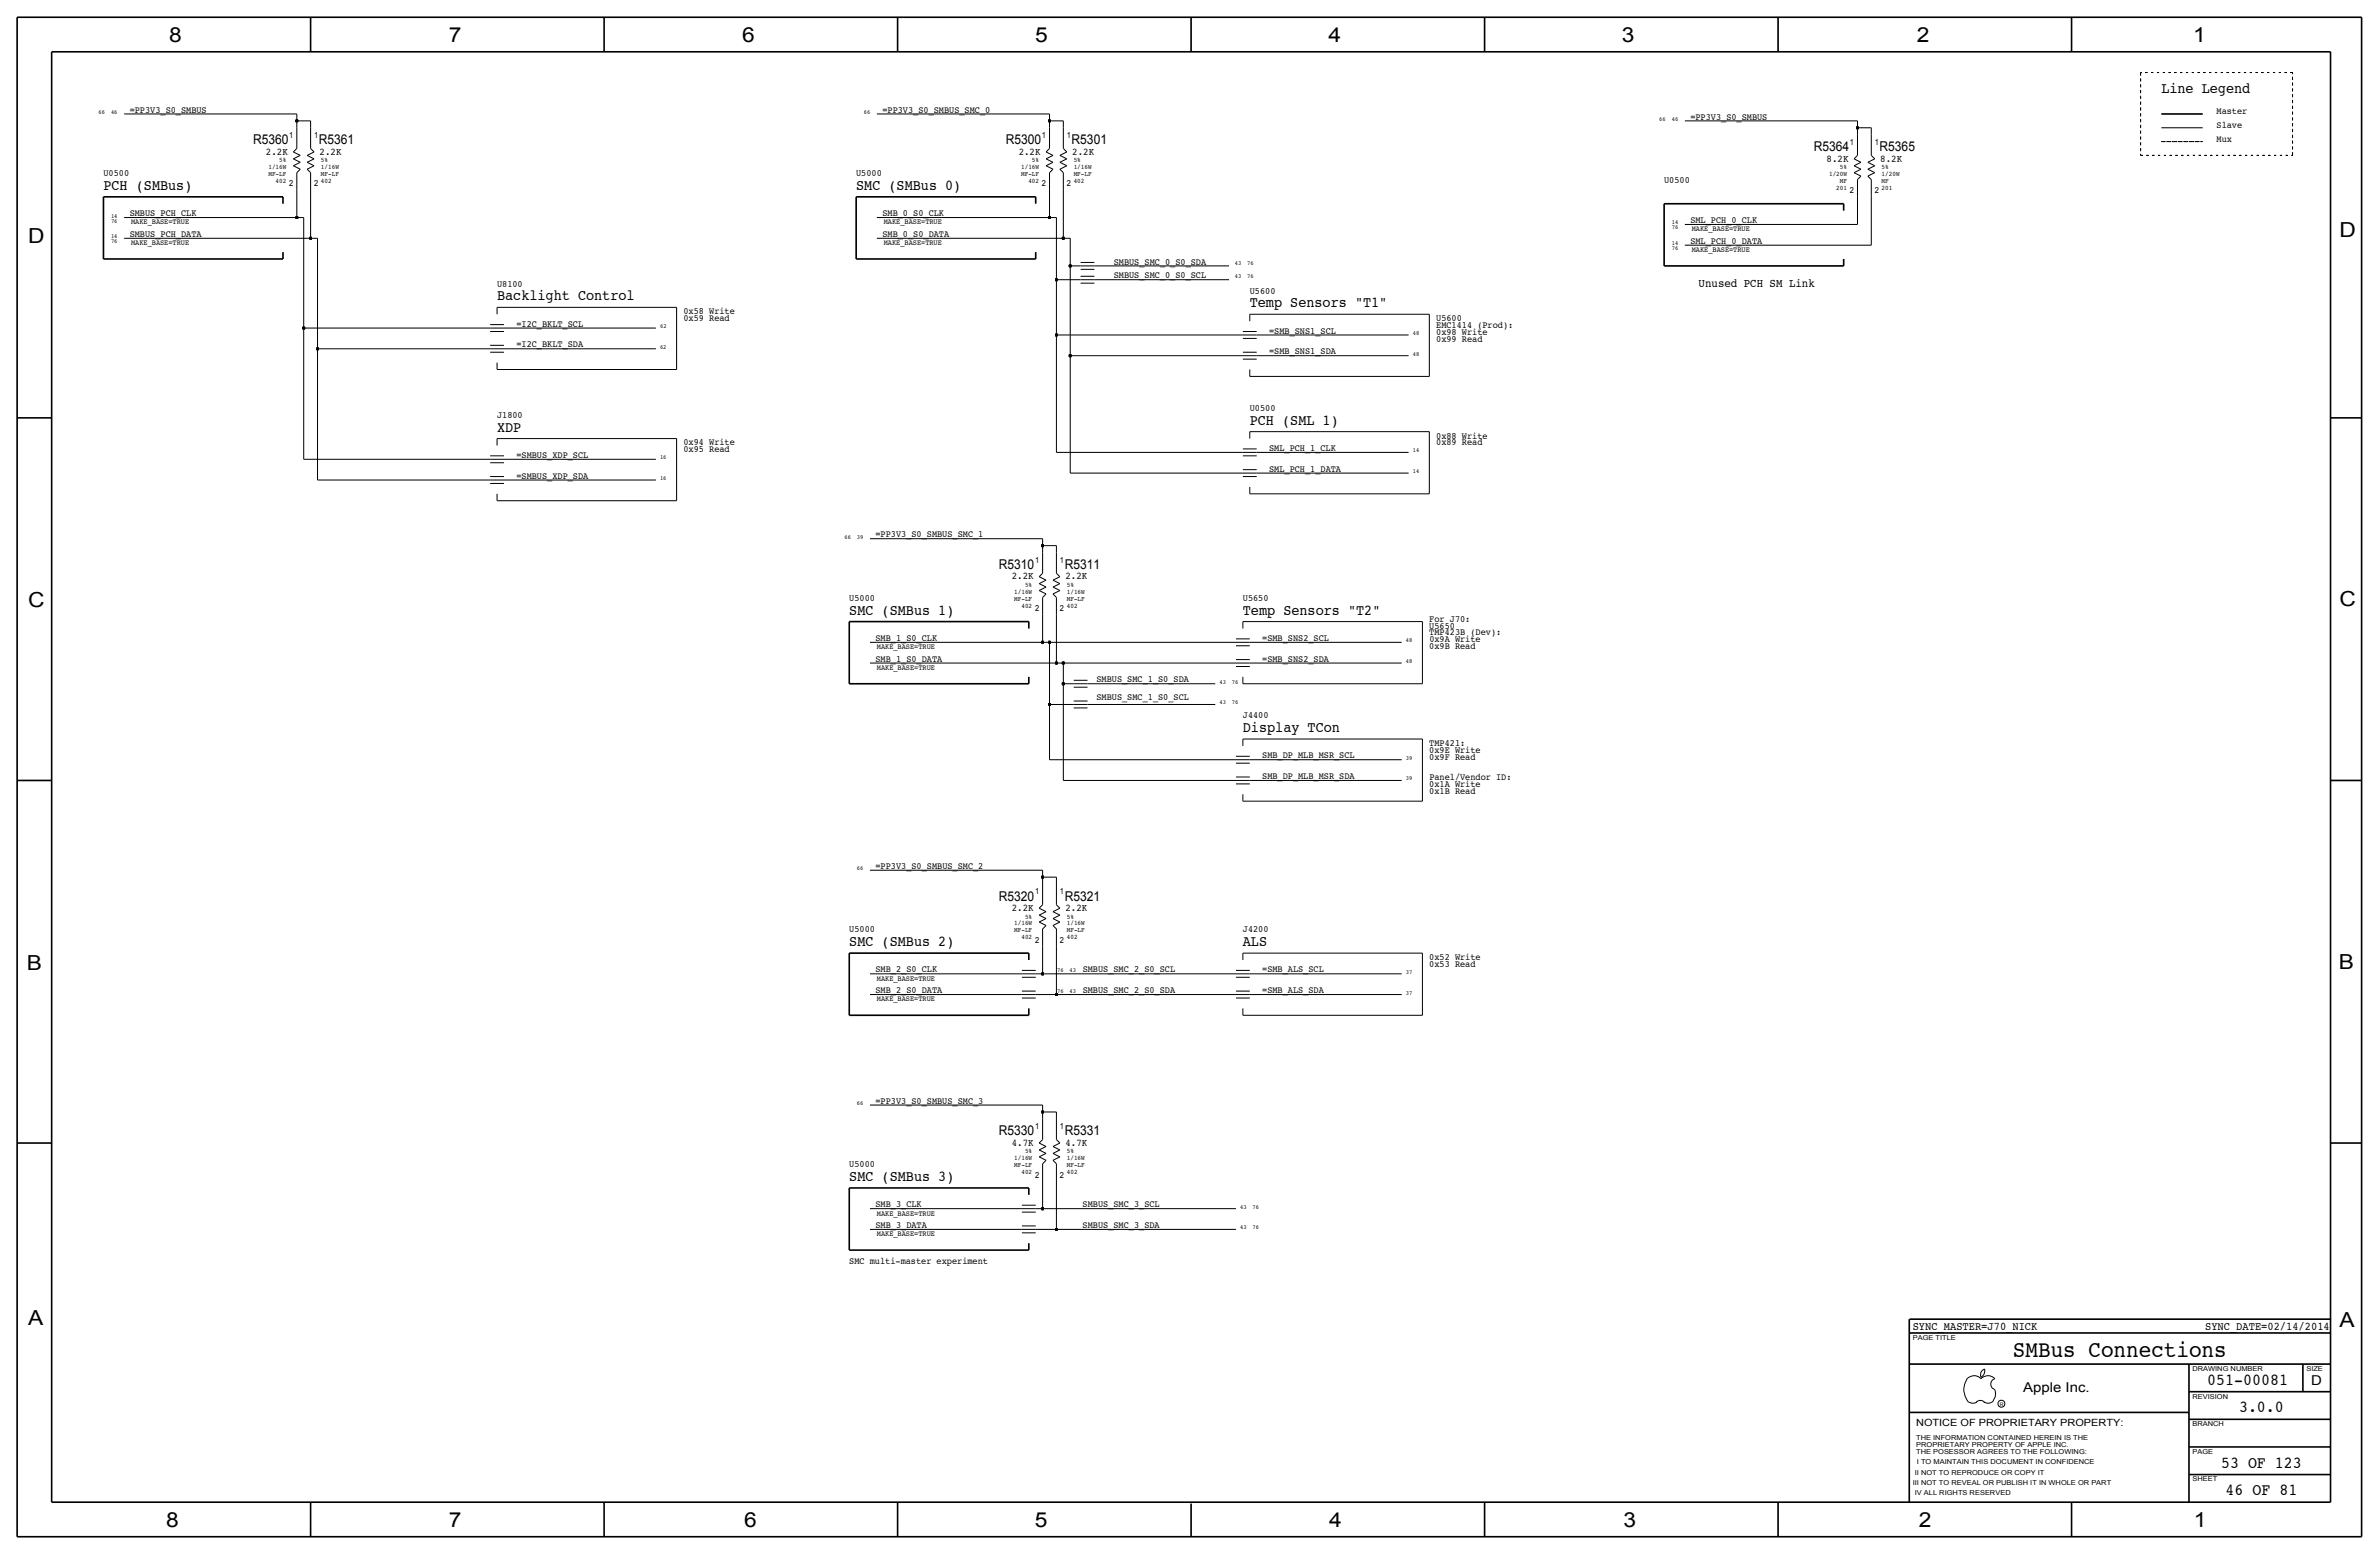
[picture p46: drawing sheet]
<svg xmlns="http://www.w3.org/2000/svg" width="875mm" height="572mm" viewBox="0 0 875 572" stroke-linecap="round" stroke-linejoin="round" font-family="sans-serif">
<defs><g id="words">
<text font-size="8.6" x="740.4" y="499.1">SMBus Connections</text>
<g font-size="7.6">
<text x="62.2" y="15.5">8</text>
<text x="165" y="15.5">7</text>
<text x="273" y="15.5">6</text>
<text x="380.7" y="15.5">5</text>
<text x="488.6" y="15.5">4</text>
<text x="596.6" y="15.5">3</text>
<text x="705.1" y="15.5">2</text>
<text x="806.7" y="15.5">1</text>
<text x="10.4" y="89.4">D</text>
<text x="860.5" y="87.1">D</text>
<text x="10.4" y="223.3">C</text>
<text x="860.5" y="222.8">C</text>
<text x="9.8" y="356.6">B</text>
<text x="860.2" y="356.4">B</text>
<text x="10.4" y="487.4">A</text>
<text x="860.5" y="488.2">A</text>
<text x="61.2" y="561.6">8</text>
<text x="165" y="561.6">7</text>
<text x="273.8" y="561.6">6</text>
<text x="380.7" y="561.6">5</text>
<text x="488.9" y="561.6">4</text>
<text x="597.1" y="561.6">3</text>
<text x="705.8" y="561.6">2</text>
<text x="806.9" y="561.6">1</text>
</g>
<g font-size="6.2">
<text x="811.9" y="509.3">051-00081</text>
<text x="823.6" y="519.4">3.0.0</text>
<text x="817" y="539.7">53 OF 123</text>
<text x="818.6" y="549.9">46 OF 81</text>
</g>
<g font-size="5.6">
<text x="795" y="34.3">Line Legend</text>
<text x="38" y="69.9">PCH (SMBus)</text>
<text x="314.9" y="69.9">SMC (SMBus 0)</text>
<text x="182.8" y="110.5">Backlight Control</text>
<text x="459.7" y="113">Temp Sensors &quot;T1&quot;</text>
<text x="182.8" y="158.8">XDP</text>
<text x="459.7" y="156.2">PCH (SML 1)</text>
<text x="312.4" y="226.1">SMC (SMBus 1)</text>
<text x="457.1" y="226.1">Temp Sensors &quot;T2&quot;</text>
<text x="457.1" y="269.2">Display TCon</text>
<text x="312.4" y="348">SMC (SMBus 2)</text>
<text x="457.1" y="348">ALS</text>
<text x="312.4" y="434.3">SMC (SMBus 3)</text>
</g>
<g font-size="5">
<text x="93.1" y="53.1">R5360</text>
<text x="117.3" y="53.1">R5361</text>
<text x="369.9" y="53.1">R5300</text>
<text x="394.2" y="53.1">R5301</text>
<text x="667.1" y="55.6">R5364</text>
<text x="691.3" y="55.6">R5365</text>
<text x="367.4" y="209.3">R5310</text>
<text x="391.6" y="209.3">R5311</text>
<text x="367.4" y="331.2">R5320</text>
<text x="391.6" y="331.2">R5321</text>
<text x="367.4" y="417.6">R5330</text>
<text x="391.6" y="417.6">R5331</text>
<text x="850.1" y="509.3">D</text>
<text x="744.2" y="511.8">Apple Inc.</text>
</g>
<text font-size="4.4" x="624.8" y="105.4">Unused PCH SM Link</text>
<g font-size="4.3">
<text x="703.5" y="488.9">SYNC_MASTER=J70_NICK</text>
<text x="811.1" y="488.9">SYNC_DATE=02/14/2014</text>
</g>
<g font-size="3.8">
<text x="97.8" y="56.9">2.2K</text>
<text x="117.6" y="56.9">2.2K</text>
<text x="374.7" y="56.9">2.2K</text>
<text x="394.4" y="56.9">2.2K</text>
<text x="671.9" y="59.4">8.2K</text>
<text x="691.6" y="59.4">8.2K</text>
<text x="372.1" y="213.1">2.2K</text>
<text x="391.9" y="213.1">2.2K</text>
<text x="372.1" y="335">2.2K</text>
<text x="391.9" y="335">2.2K</text>
<text x="372.1" y="421.4">4.7K</text>
<text x="391.9" y="421.4">4.7K</text>
</g>
<text font-size="3.7" x="704.8" y="524.5">NOTICE OF PROPRIETARY PROPERTY:</text>
<g font-size="3.5">
<text x="47.7" y="41.4">=PP3V3_S0_SMBUS</text>
<text x="324.6" y="41.4">=PP3V3_S0_SMBUS_SMC_0</text>
<text x="815.3" y="41.9">Master</text>
<text x="621.7" y="43.9">=PP3V3_S0_SMBUS</text>
<text x="815.3" y="47">Slave</text>
<text x="815.3" y="52.1">Mux</text>
<text x="38.1" y="64.8">U0500</text>
<text x="314.9" y="64.8">U5000</text>
<text x="612.1" y="67.3">U0500</text>
<text x="47.7" y="79.5">SMBUS_PCH_CLK</text>
<text x="324.6" y="79.5">SMB_0_S0_CLK</text>
<text x="621.7" y="82">SML_PCH_0_CLK</text>
<text x="47.7" y="87.1">SMBUS_PCH_DATA</text>
<text x="324.6" y="87.1">SMB_0_S0_DATA</text>
<text x="621.7" y="89.7">SML_PCH_0_DATA</text>
<text x="409.6" y="97.3">SMBUS_SMC_0_S0_SDA</text>
<text x="182.8" y="105.4">U8100</text>
<text x="409.6" y="102.4">SMBUS_SMC_0_S0_SCL</text>
<text x="459.7" y="108">U5600</text>
<text x="251.4" y="118.1">0x59 Read</text>
<text x="251.4" y="115.6">0x58 Write</text>
<text x="528.3" y="118.1">U5600</text>
<text x="189.9" y="120.1">=I2C_BKLT_SCL</text>
<text x="466.8" y="122.7">=SMB_SNS1_SCL</text>
<text x="528.3" y="120.7">EMC1414 (Prod):</text>
<text x="528.3" y="123.2">0x98 Write</text>
<text x="528.3" y="125.7">0x99 Read</text>
<text x="189.9" y="127.8">=I2C_BKLT_SDA</text>
<text x="466.8" y="130.3">=SMB_SNS1_SDA</text>
<text x="182.8" y="153.7">J1800</text>
<text x="459.7" y="151.1">U0500</text>
<text x="528.3" y="161.3">0x88 Write</text>
<text x="251.4" y="163.8">0x94 Write</text>
<text x="251.4" y="166.4">0x95 Read</text>
<text x="466.8" y="165.9">SML_PCH_1_CLK</text>
<text x="528.3" y="163.8">0x89 Read</text>
<text x="189.9" y="168.4">=SMBUS_XDP_SCL</text>
<text x="466.8" y="173.5">SML_PCH_1_DATA</text>
<text x="189.9" y="176">=SMBUS_XDP_SDA</text>
<text x="322" y="197.6">=PP3V3_S0_SMBUS_SMC_1</text>
<text x="312.4" y="221">U5000</text>
<text x="457.1" y="221">U5650</text>
<text x="525.7" y="231.1">U5650</text>
<text x="525.7" y="228.6">For J70:</text>
<text x="525.7" y="233.7">TMP423B (Dev):</text>
<text x="322" y="235.7">SMB_1_S0_CLK</text>
<text x="464.3" y="235.7">=SMB_SNS2_SCL</text>
<text x="525.7" y="238.8">0x9B Read</text>
<text x="525.7" y="236.2">0x9A Write</text>
<text x="322" y="243.3">SMB_1_S0_DATA</text>
<text x="464.3" y="243.3">=SMB_SNS2_SDA</text>
<text x="403.3" y="251">SMBUS_SMC_1_S0_SDA</text>
<text x="403.3" y="257.3">SMBUS_SMC_1_S0_SCL</text>
<text x="457.1" y="264.2">J4400</text>
<text x="525.7" y="274.3">TMP421:</text>
<text x="464.3" y="278.9">SMB_DP_MLB_MSR_SCL</text>
<text x="525.7" y="279.4">0x9F Read</text>
<text x="525.7" y="276.9">0x9E Write</text>
<text x="464.3" y="286.5">SMB_DP_MLB_MSR_SDA</text>
<text x="525.7" y="287">Panel/Vendor ID:</text>
<text x="525.7" y="292.1">0x1B Read</text>
<text x="525.7" y="289.6">0x1A Write</text>
<text x="322" y="319.5">=PP3V3_S0_SMBUS_SMC_2</text>
<text x="312.4" y="342.9">U5000</text>
<text x="457.1" y="342.9">J4200</text>
<text x="525.7" y="353.1">0x52 Write</text>
<text x="322" y="357.6">SMB_2_S0_CLK</text>
<text x="398.2" y="357.6">SMBUS_SMC_2_S0_SCL</text>
<text x="464.3" y="357.6">=SMB_ALS_SCL</text>
<text x="525.7" y="355.6">0x53 Read</text>
<text x="322" y="365.3">SMB_2_S0_DATA</text>
<text x="398.2" y="365.3">SMBUS_SMC_2_S0_SDA</text>
<text x="464.3" y="365.3">=SMB_ALS_SDA</text>
<text x="322" y="405.9">=PP3V3_S0_SMBUS_SMC_3</text>
<text x="312.4" y="429.3">U5000</text>
<text x="322" y="444">SMB_3_CLK</text>
<text x="398.2" y="444">SMBUS_SMC_3_SCL</text>
<text x="322" y="451.6">SMB_3_DATA</text>
<text x="398.2" y="451.6">SMBUS_SMC_3_SDA</text>
<text x="312.4" y="464.8">SMC multi-master experiment</text>
</g>
<g font-size="3.1">
<text x="106.4" y="50.8">1</text>
<text x="115.5" y="50.8">1</text>
<text x="383.2" y="50.8">1</text>
<text x="392.4" y="50.8">1</text>
<text x="680.4" y="53.3">1</text>
<text x="689.6" y="53.3">1</text>
<text x="106.4" y="68.6">2</text>
<text x="115.5" y="68.6">2</text>
<text x="383.2" y="68.6">2</text>
<text x="392.4" y="68.6">2</text>
<text x="680.4" y="71.1">2</text>
<text x="689.6" y="71.1">2</text>
<text x="380.7" y="207">1</text>
<text x="389.8" y="207">1</text>
<text x="380.7" y="224.8">2</text>
<text x="389.8" y="224.8">2</text>
<text x="380.7" y="328.9">1</text>
<text x="389.8" y="328.9">1</text>
<text x="380.7" y="346.7">2</text>
<text x="389.8" y="346.7">2</text>
<text x="380.7" y="415.3">1</text>
<text x="389.8" y="415.3">1</text>
<text x="380.7" y="433.1">2</text>
<text x="389.8" y="433.1">2</text>
</g>
<g font-size="2.9">
<text x="48.2" y="82.6">MAKE_BASE=TRUE</text>
<text x="325.1" y="82.6">MAKE_BASE=TRUE</text>
<text x="622.2" y="85.1">MAKE_BASE=TRUE</text>
<text x="48.2" y="90.2">MAKE_BASE=TRUE</text>
<text x="325.1" y="90.2">MAKE_BASE=TRUE</text>
<text x="622.2" y="92.7">MAKE_BASE=TRUE</text>
<text x="322.5" y="238.8">MAKE_BASE=TRUE</text>
<text x="322.5" y="246.4">MAKE_BASE=TRUE</text>
<text x="322.5" y="360.7">MAKE_BASE=TRUE</text>
<text x="322.5" y="368.3">MAKE_BASE=TRUE</text>
<text x="322.5" y="447">MAKE_BASE=TRUE</text>
<text x="322.5" y="454.7">MAKE_BASE=TRUE</text>
</g>
<g font-size="2.5">
<text x="102.7" y="59.7">5%</text>
<text x="118.1" y="59.7">5%</text>
<text x="379.6" y="59.7">5%</text>
<text x="394.9" y="59.7">5%</text>
<text x="98.7" y="64.8">MF-LF</text>
<text x="98.7" y="62.2">1/16W</text>
<text x="118.1" y="62.2">1/16W</text>
<text x="118.1" y="64.8">MF-LF</text>
<text x="375.6" y="62.2">1/16W</text>
<text x="375.6" y="64.8">MF-LF</text>
<text x="394.9" y="62.2">1/16W</text>
<text x="394.9" y="64.8">MF-LF</text>
<text x="672.8" y="64.8">1/20W</text>
<text x="676.7" y="62.2">5%</text>
<text x="692.1" y="64.8">1/20W</text>
<text x="692.1" y="62.2">5%</text>
<text x="101.4" y="67.3">402</text>
<text x="118.1" y="67.3">402</text>
<text x="378.2" y="67.3">402</text>
<text x="394.9" y="67.3">402</text>
<text x="675.4" y="69.9">201</text>
<text x="676.7" y="67.3">MF</text>
<text x="692.1" y="69.9">201</text>
<text x="692.1" y="67.3">MF</text>
<text x="377" y="215.9">5%</text>
<text x="392.4" y="215.9">5%</text>
<text x="373" y="218.4">1/16W</text>
<text x="373" y="221">MF-LF</text>
<text x="392.4" y="221">MF-LF</text>
<text x="392.4" y="218.4">1/16W</text>
<text x="375.7" y="223.5">402</text>
<text x="392.4" y="223.5">402</text>
<text x="373" y="340.4">1/16W</text>
<text x="377" y="337.8">5%</text>
<text x="392.4" y="340.4">1/16W</text>
<text x="392.4" y="337.8">5%</text>
<text x="373" y="342.9">MF-LF</text>
<text x="375.7" y="345.4">402</text>
<text x="392.4" y="345.4">402</text>
<text x="392.4" y="342.9">MF-LF</text>
<text x="377" y="424.2">5%</text>
<text x="392.4" y="424.2">5%</text>
<text x="373" y="426.7">1/16W</text>
<text x="373" y="429.3">MF-LF</text>
<text x="375.7" y="431.8">402</text>
<text x="392.4" y="426.7">1/16W</text>
<text x="392.4" y="431.8">402</text>
<text x="392.4" y="429.3">MF-LF</text>
<text x="703.5" y="492.8">PAGE TITLE</text>
<text x="806.4" y="504.2">DRAWING NUMBER</text>
<text x="848.3" y="504.2">SIZE</text>
<text x="806.4" y="514.4">REVISION</text>
<text x="806.4" y="524.5">BRANCH</text>
<text x="704.8" y="532.1">PROPRIETARY PROPERTY OF APPLE INC.</text>
<text x="704.8" y="529.6">THE INFORMATION CONTAINED HEREIN IS THE</text>
<text x="704.8" y="534.7">THE POSESSOR AGREES TO THE FOLLOWING:</text>
<text x="705.1" y="538.5">I TO MAINTAIN THIS DOCUMENT IN CONFIDENCE</text>
<text x="806.4" y="534.7">PAGE</text>
<text x="704.3" y="542.3">II NOT TO REPRODUCE OR COPY IT</text>
<text x="806.4" y="544.8">SHEET</text>
<text x="703.5" y="546.1">III NOT TO REVEAL OR PUBLISH IT IN WHOLE OR PART</text>
<text x="704.3" y="549.9">IV ALL RIGHTS RESERVED</text>
</g>
<g font-size="2.3">
<text x="36.3" y="41.9">66</text>
<text x="40.8" y="41.9">46</text>
<text x="317.7" y="41.9">66</text>
<text x="610.3" y="44.4">66</text>
<text x="614.9" y="44.4">46</text>
<text x="40.8" y="81.8">76</text>
<text x="40.8" y="80">14</text>
<text x="614.9" y="82.5">14</text>
<text x="40.8" y="89.5">76</text>
<text x="40.8" y="87.6">14</text>
<text x="614.9" y="84.4">76</text>
<text x="614.9" y="92">76</text>
<text x="614.9" y="90.2">14</text>
<text x="454.2" y="97.3">43</text>
<text x="458.7" y="97.3">76</text>
<text x="454.2" y="102.4">43</text>
<text x="458.7" y="102.4">76</text>
<text x="242.8" y="120.6">62</text>
<text x="519.6" y="123.2">48</text>
<text x="242.8" y="128.3">62</text>
<text x="519.6" y="130.8">48</text>
<text x="519.6" y="166.4">14</text>
<text x="242.8" y="168.9">16</text>
<text x="519.6" y="174">14</text>
<text x="242.8" y="176.5">16</text>
<text x="310.6" y="198.1">66</text>
<text x="315.2" y="198.1">39</text>
<text x="517.1" y="236.2">48</text>
<text x="517.1" y="243.8">48</text>
<text x="448.5" y="251.5">43</text>
<text x="453.1" y="251.5">76</text>
<text x="448.5" y="259.1">43</text>
<text x="453.1" y="259.1">76</text>
<text x="517.1" y="279.4">39</text>
<text x="517.1" y="287">39</text>
<text x="315.2" y="320">66</text>
<text x="388.8" y="357.6">76</text>
<text x="393.4" y="357.6">43</text>
<text x="517.1" y="358.1">37</text>
<text x="388.8" y="365.2">76</text>
<text x="393.4" y="365.2">43</text>
<text x="517.1" y="365.8">37</text>
<text x="315.2" y="406.4">66</text>
<text x="456.1" y="444.5">43</text>
<text x="460.7" y="444.5">76</text>
<text x="456.1" y="452.1">43</text>
<text x="460.7" y="452.1">76</text>
</g>
<text font-size="1.8" x="735.5" y="516.9">R</text>
</g></defs>
<g fill="none" stroke="#000" stroke-width=".37">
<path d="M45.7 41.9h63.5zM107.9 55.9l1.3-1.3zM107.9 55.9l2.5 1.3zM107.9 58.4l2.5 1.3zM107.9 58.4l2.5-1.2zM109.2 44.5h5zM109.2 41.9v2.6zM109.2 44.5v2.5zM109.2 47v7.6zM113 57.2l2.5-1.3zM113 59.7l2.5-1.3zM113 59.7l2.5 1.3z"/>
<path d="M113 57.2l2.5 1.2zM114.2 44.4v2.6zM114.2 47v7.6zM114.2 54.6l1.3 1.3zM322.5 41.9h63.5zM384.8 58.4l2.5-1.2zM384.8 55.9l1.2-1.3zM384.8 55.9l2.5 1.3zM384.8 58.4l2.5 1.3zM386 41.9v2.6zM386 44.5v2.5zM386 47v7.6z"/>
<path d="M386 44.5h5.1zM389.8 57.2l2.6-1.3zM389.8 59.7l2.6-1.3zM389.8 59.7l2.6 1.3zM389.8 57.2l2.6 1.2zM391.1 54.6l1.3 1.3zM391.1 44.4v2.6zM391.1 47v7.6zM619.7 44.5h63.5zM681.9 58.4l1.3-1.3zM681.9 58.4l2.6 1.3zM683.2 44.4v2.6z"/>
<path d="M683.2 47v2.5zM683.2 49.5v7.7zM683.2 47h5.1zM687 59.7l2.6-1.3zM687 59.7l2.6 1.3zM688.3 57.1l1.3 1.3zM688.3 47v2.5zM688.3 49.5v7.7zM795 47h15.2zM107.9 61l2.5 1.2zM107.9 61l2.5-1.3zM109.2 69.9v10.1z"/>
<path d="M109.2 63.5v6.4zM110.4 62.2l-1.2 1.3zM113 62.2l2.5-1.2zM113 62.2l1.2 1.3zM114.2 69.9v17.7zM114.2 63.5v6.4zM384.8 61l2.5-1.3zM384.8 61l2.5 1.2zM386 69.9v10.1zM386 63.5v6.4zM387.3 62.2l-1.3 1.3zM389.8 62.2l2.6-1.2z"/>
<path d="M389.8 62.2l1.3 1.3zM391.1 69.9v17.7zM391.1 63.5v6.4zM681.9 63.5l2.6-1.3zM681.9 61l2.6-1.3zM681.9 63.5l2.6 1.3zM681.9 61l2.6 1.2zM683.2 72.4v10.1zM683.2 66v6.4zM684.5 64.8l-1.3 1.2zM687 64.8l2.6-1.3zM687 62.2l2.6-1.2z"/>
<path d="M687 64.8l1.3 1.2zM687 62.2l2.6 1.3zM688.3 72.4v17.8zM688.3 66v6.4zM45.7 80h63.5zM45.7 87.6h68.5zM109.2 80h2.5zM111.7 80v40.7zM114.2 87.6h2.6zM116.8 87.6v40.7zM322.5 80h63.5zM322.5 87.6h68.6z"/>
<path d="M386 80h2.6zM388.6 80v22.9zM391.1 87.6h2.5zM393.6 87.6v10.2zM393.6 97.8h3.9zM393.6 97.8v33zM397.5 99.1h5zM397.5 97.8h5zM397.5 96.5h5zM402.5 97.8h49.6zM619.7 82.6h63.5zM619.7 90.2h68.6z"/>
<path d="M180.3 119.4h5.1zM182.8 113h66.1zM182.8 113v2.6zM248.9 113v22.9zM388.6 102.9h8.9zM388.6 102.9v20.3zM397.5 104.1h5zM397.5 102.9h5zM397.5 101.6h5zM402.5 102.9h49.6zM459.7 115.6h66zM459.7 115.6v2.5z"/>
<path d="M525.7 115.6v22.8zM111.7 120.7v48.2zM111.7 120.7h68.6zM116.8 128.3h63.5zM116.8 128.3v48.2zM180.3 129.5h5.1zM180.3 128.3h5.1zM180.3 127h5.1zM180.3 121.9h5.1zM180.3 120.7h5.1zM182.8 135.9h66.1zM182.8 133.3v2.6z"/>
<path d="M185.4 120.7h55.8zM185.4 128.3h55.8zM388.6 123.2h68.5zM388.6 123.2v43.2zM393.6 130.8h63.5zM393.6 130.8v43.2zM457.1 132.1h5.1zM457.1 130.8h5.1zM457.1 129.5h5.1zM457.1 124.5h5.1zM457.1 123.2h5.1zM457.1 121.9h5.1z"/>
<path d="M459.7 138.4h66zM459.7 135.9v2.5zM462.2 130.8h55.9zM462.2 123.2h55.9zM459.7 158.8h66zM459.7 158.7v2.6zM525.7 158.8v22.8zM111.7 168.9h68.6zM116.8 176.5h63.5zM180.3 177.8h5.1zM180.3 176.5h5.1zM180.3 175.3h5.1z"/>
<path d="M180.3 170.2h5.1zM180.3 168.9h5.1zM180.3 167.6h5.1zM182.8 161.3v2.5zM182.8 161.3h66.1zM185.4 168.9h55.8zM185.4 176.5h55.8zM248.9 161.3v22.8zM388.6 166.4h68.5zM393.6 174h63.5zM457.1 175.3h5.1zM457.1 174h5.1z"/>
<path d="M457.1 172.7h5.1zM457.1 167.6h5.1zM457.1 166.4h5.1zM457.1 165.1h5.1zM459.7 179.1v2.5zM462.2 166.4h55.9zM462.2 174h55.9zM182.8 184.2h66.1zM182.8 181.6v2.6zM320 198.1h63.5zM383.5 198.1v2.6zM459.7 181.6h66z"/>
<path d="M382.2 217.2l2.6-1.3zM382.2 214.6l2.6-1.2zM382.2 212.1l1.3-1.3zM382.2 212.1l2.6 1.3zM382.2 217.2l2.6 1.2zM382.2 214.6l2.6 1.3zM383.5 200.7v2.5zM383.5 203.2v7.6zM383.5 219.7v6.4zM383.5 200.7h5.1zM384.8 218.4l-1.3 1.3zM387.3 218.4l1.3 1.3z"/>
<path d="M387.3 215.9l2.5 1.3zM387.3 213.4l2.5 1.2zM387.3 213.4l2.5-1.3zM387.3 218.4l2.5-1.2zM387.3 215.9l2.5-1.3zM388.6 210.8l1.2 1.3zM388.6 200.7v2.5zM388.6 203.2v7.6zM388.6 219.7v6.4zM320 236.2h63.5zM383.5 226.1v10.1zM383.5 236.2h2.5z"/>
<path d="M386 236.2h68.6zM386 236.2v22.9zM388.6 226.1v17.7zM454.6 237.5h5.1zM454.6 236.2h5.1zM454.6 235h5.1zM457.1 228.6v2.5zM457.1 228.6h66.1zM459.7 236.2h55.9zM523.2 228.6v22.9zM320 243.8h68.6zM386 259.1v20.3z"/>
<path d="M386 259.1h8.9zM388.6 243.8h2.5zM391.1 243.8h63.5zM391.1 243.8v7.7zM391.1 251.5v35.5zM391.1 251.5h3.8zM394.9 259.1h5.1zM394.9 257.8h5.1zM394.9 252.7h5.1zM394.9 251.5h5.1zM394.9 250.2h5.1zM400 259.1h47z"/>
<path d="M400 251.5h47zM454.6 245.1h5.1zM454.6 243.8h5.1zM454.6 242.6h5.1zM457.1 248.9v2.6zM457.1 251.5h66.1zM459.7 243.8h55.9zM386 279.4h68.6zM394.9 260.4h5.1zM454.6 279.4h5.1zM454.6 278.1h5.1zM457.1 271.8h66.1z"/>
<path d="M457.1 271.8v2.5zM459.7 279.4h55.9zM523.2 271.8v22.8zM391.1 287h63.5zM454.6 288.3h5.1zM454.6 287h5.1zM454.6 285.8h5.1zM454.6 280.7h5.1zM457.1 292.1v2.5zM457.1 294.6h66.1zM459.7 287h55.9zM320 320h63.5z"/>
<path d="M382.2 339.1l2.6-1.3zM382.2 336.6l2.6-1.3zM382.2 334l1.3-1.3zM382.2 334l2.6 1.3zM382.2 339.1l2.6 1.3zM382.2 336.6l2.6 1.2zM383.5 320v2.6zM383.5 322.6v2.5zM383.5 325.1v7.6zM383.5 322.6h5.1zM387.3 337.8l2.5 1.3zM387.3 335.3l2.5 1.3z"/>
<path d="M387.3 335.3l2.5-1.3zM387.3 337.8l2.5-1.2zM388.6 332.7l1.2 1.3zM388.6 322.6v2.5zM388.6 325.1v7.6zM320 358.1h55.9zM375.9 359.4h5zM375.9 358.1h5zM375.9 356.9h5zM380.9 358.1h2.6zM383.5 348v10.1zM383.5 358.1h71.1z"/>
<path d="M383.5 341.6v6.4zM384.8 340.4l-1.3 1.2zM387.3 340.4l1.3 1.2zM387.3 340.4l2.5-1.3zM388.6 348v17.8zM388.6 341.6v6.4zM454.6 359.4h5.1zM454.6 358.1h5.1zM454.6 356.9h5.1zM457.1 350.5v2.6zM457.1 350.5h66.1zM459.7 358.1h55.9z"/>
<path d="M523.2 350.5v22.9zM320 365.8h55.9zM375.9 367h5zM375.9 365.8h5zM375.9 364.5h5zM380.9 365.8h7.7zM388.6 365.8h66zM454.6 367h5.1zM454.6 365.8h5.1zM454.6 364.5h5.1zM457.1 373.4h66.1zM457.1 370.8v2.6z"/>
<path d="M459.7 365.8h55.9zM320 406.4h63.5zM383.5 406.4v2.5zM383.5 408.9v2.6zM383.5 411.5v7.6zM383.5 408.9h5.1zM388.6 419.1l1.2 1.3zM388.6 408.9v2.6zM388.6 411.5v7.6zM382.2 425.4l2.6-1.2zM382.2 422.9l2.6-1.3zM382.2 420.4l1.3-1.3z"/>
<path d="M382.2 420.4l2.6 1.2zM382.2 425.5l2.6 1.2zM382.2 422.9l2.6 1.3zM383.5 434.3v10.2zM383.5 428v6.3zM384.8 426.7l-1.3 1.3zM387.3 426.7l1.3 1.3zM387.3 424.2l2.5 1.2zM387.3 421.6l2.5 1.3zM387.3 421.6l2.5-1.2zM387.3 426.7l2.5-1.2zM387.3 424.2l2.5-1.3z"/>
<path d="M388.6 434.3v17.8zM388.6 428v6.3zM320 444.5h55.9zM320 452.1h55.9zM375.9 445.8h5zM375.9 444.5h5zM375.9 443.2h5zM375.9 453.4h5zM375.9 452.1h5zM375.9 450.9h5zM380.9 452.1h7.7zM380.9 444.5h2.6z"/>
<path d="M383.5 444.5h71.1zM388.6 452.1h66zM724.1 515.6l.5 .2a2.67 2.67 0 0 0 2.5-.2M726.8 515.7a2.09 2.09 0 0 1 3.1 0M728.6 506.5a2.69 2.69 0 0 0 1.3-3 2.26 2.26 0 0 0-1.3 3M729.7 515.6l.4 .2a2.67 2.67 0 0 0 2.6-.2M733.7 511.1a4.5 4.5 0 0 1-1 4.6M733.8 511a2.08 2.08 0 0 1-1.6-2 2.08 2.08 0 0 1 1.6-2 3.4 3.4 0 0 0-5.1 0 3.6 3.6 0 0 0-3.9-.8 3.6 3.6 0 0 0-2.3 3.3 7.1 7.1 0 0 0 1.6 6.2"/>
<circle cx="736.1" cy="516.2" r="1.28"/>
</g>
<g fill="none" stroke="#000" stroke-width=".6" stroke-linecap="butt">
<path d="M6.3 6.4v558.7zM6.3 6.4h862.3zM19 19.1h838.2zM19 19.1v533.4zM114.2 6.4v12.7zM222.2 6.4v12.7zM330.1 6.4v12.7zM438.1 6.4v12.7zM546 6.4v12.7zM654 6.4v12.7zM761.9 6.4v12.7zM857.2 19.1v533.4z"/>
<path d="M868.6 6.4v558.7zM795 41.9h15.2zM38 72.4v22.8zM38 72.4h66.1zM104.1 72.4v2.5zM314.9 72.4h66zM314.9 72.4v22.8zM380.9 72.4v2.5zM612.1 74.9h66zM612.1 74.9v22.9zM678.1 74.9v2.6zM38 95.3h66.1z"/>
<path d="M104.1 92.7v2.6zM314.9 95.3h66zM380.9 92.7v2.6zM612.1 97.8h66zM678.1 95.2v2.6zM6.3 153.7h12.7zM857.2 153.7h11.4zM312.4 228.6v22.9zM312.4 228.6h66zM378.4 228.6v2.5zM312.4 251.5h66zM378.4 248.9v2.6z"/>
<path d="M6.3 287h12.7zM857.2 287h11.4zM312.4 350.5v22.9zM312.4 350.5h66zM378.4 350.5v2.6zM312.4 373.4h66zM378.4 370.8v2.6zM6.3 420.4h12.7zM312.4 436.9v22.8zM312.4 436.9h66zM378.4 436.9v2.5zM857.2 420.4h11.4z"/>
<path d="M312.4 459.7h66zM378.4 457.2v2.5zM702.3 490.2h154.9zM702.3 485.1v5.1zM702.3 490.2v62.3zM702.4 485.1h154.8zM702.3 501.6h154.9zM702.3 519.4h102.8zM805.1 501.6v50.8zM805.1 511.8h52.1zM847 501.6v10.2zM805.1 522h52.1z"/>
<path d="M805.1 532.1h52.1zM19 552.5h838.2zM114.2 552.4v12.7zM222.2 552.5v12.7zM330.1 552.5v12.7zM438.1 553v12.1zM546 552.5v12.7zM654 552.5v12.7zM761.9 552.5v12.7zM805.1 542.3h52.1zM6.3 565.1h862.3z"/>
</g>
<path d="M787.3 26.7v30.4zM787.3 26.7h55.9zM843.2 26.7v30.5zM787.3 57.2h55.9z" fill="none" stroke="#000" stroke-width=".37" stroke-dasharray=".7 1.4" stroke-linecap="butt"/>
<path d="M795 52.1h15.2z" fill="none" stroke="#000" stroke-width=".37" stroke-dasharray=".7 .5 .4 .5" stroke-linecap="butt"/>
<g fill="#000" stroke="#000" stroke-width=".37">
<circle cx="109.2" cy="44.5" r=".51"/>
<circle cx="386" cy="44.5" r=".51"/>
<circle cx="683.2" cy="47" r=".51"/>
<circle cx="109.2" cy="80" r=".51"/>
<circle cx="114.2" cy="87.6" r=".51"/>
<circle cx="386" cy="80" r=".51"/>
<circle cx="391.1" cy="87.6" r=".51"/>
<circle cx="393.6" cy="97.8" r=".51"/>
<circle cx="388.6" cy="102.9" r=".51"/>
<circle cx="111.7" cy="120.7" r=".51"/>
<circle cx="116.8" cy="128.3" r=".51"/>
<circle cx="388.6" cy="123.2" r=".51"/>
<circle cx="393.6" cy="130.8" r=".51"/>
<circle cx="383.5" cy="200.7" r=".51"/>
<circle cx="383.5" cy="236.2" r=".51"/>
<circle cx="386" cy="236.2" r=".51"/>
<circle cx="386" cy="259.1" r=".51"/>
<circle cx="388.6" cy="243.8" r=".51"/>
<circle cx="391.1" cy="251.5" r=".51"/>
<circle cx="391.1" cy="243.8" r=".51"/>
<circle cx="383.5" cy="322.6" r=".51"/>
<circle cx="383.5" cy="358.1" r=".51"/>
<circle cx="388.6" cy="365.8" r=".51"/>
<circle cx="383.5" cy="408.9" r=".51"/>
<circle cx="383.5" cy="444.5" r=".51"/>
<circle cx="388.6" cy="452.1" r=".51"/>
</g>
<use href="#words"/>
</svg>
